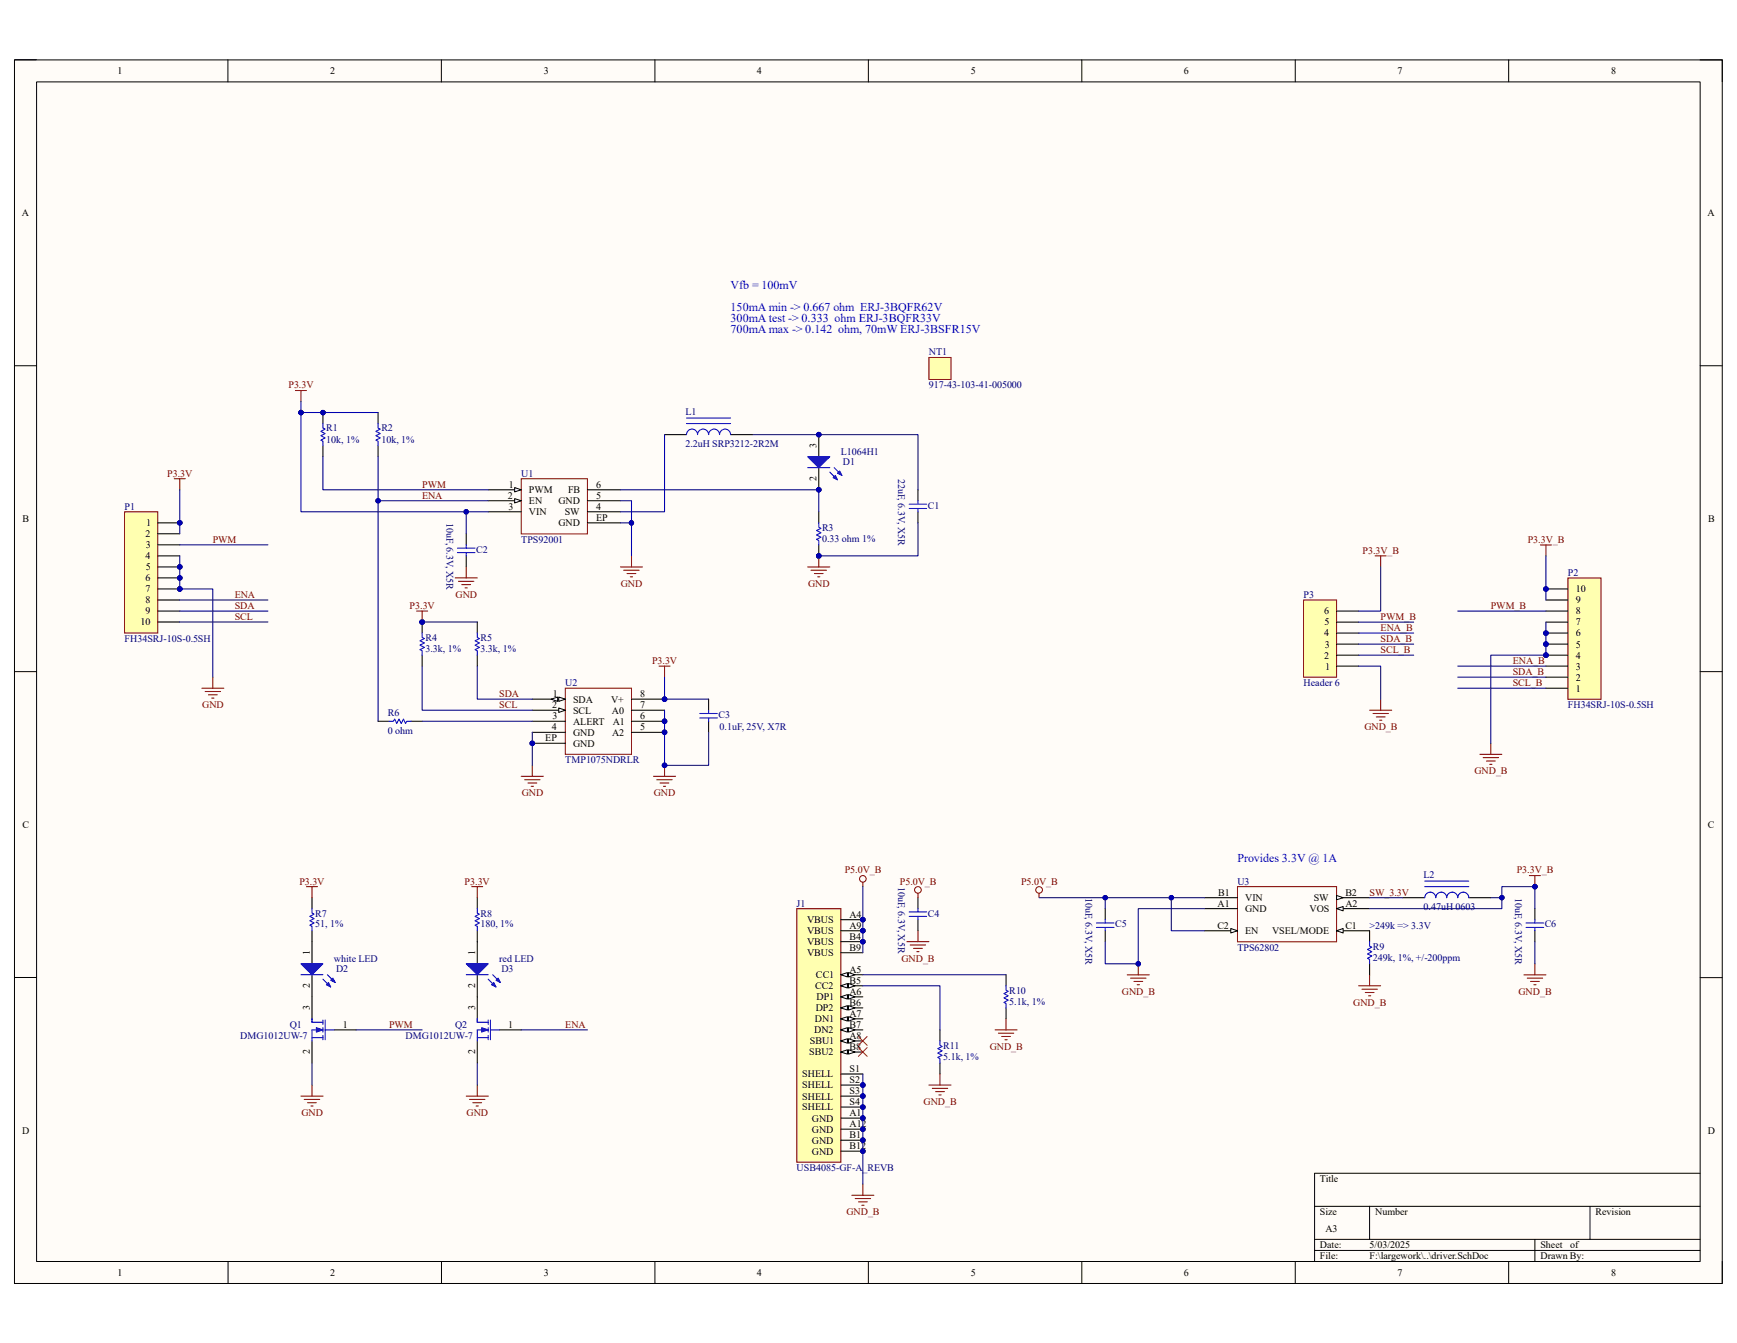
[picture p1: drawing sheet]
<svg xmlns="http://www.w3.org/2000/svg" width="279mm" height="216mm" viewBox="0 0 279 216" stroke-linecap="round" stroke-linejoin="round" font-family="sans-serif">
<defs><g id="words">
<g font-size="1.9" fill="#00f">
<text x="117.5" y="46.4">Vfb = 100mV</text>
<text x="117.5" y="53.5">700mA max -&gt; 0.142 ohm, 70mW ERJ-3BSFR15V</text>
<text x="117.5" y="50">150mA min -&gt; 0.667 ohm ERJ-3BQFR62V</text>
<text x="117.5" y="51.8">300mA test -&gt; 0.333 ohm ERJ-3BQFR33V</text>
<text x="199" y="138.6">Provides 3.3V @ 1A</text>
</g>
<g font-size="1.6">
<text x="18.9" y="11.9">1</text>
<text x="53.1" y="11.9">2</text>
<text x="87.5" y="11.9">3</text>
<text x="121.8" y="11.9">4</text>
<text x="156.1" y="11.9">5</text>
<text x="190.4" y="11.9">6</text>
<text x="224.8" y="11.9">7</text>
<text x="259.1" y="11.9">8</text>
<text x="3.5" y="34.8">A</text>
<text x="274.7" y="34.8">A</text>
<text x="131.4" y="77.3" transform="rotate(-90 131.4 77.3)">2</text>
<text x="131.4" y="72" transform="rotate(-90 131.4 72)">3</text>
<text x="3.6" y="83.9">B</text>
<text x="81.7" y="80.2">2</text>
<text x="81.8" y="81.9">3</text>
<text x="81.8" y="78.4">1</text>
<text x="85.1" y="79.3">PWM</text>
<text x="85.1" y="81">EN</text>
<text x="85.1" y="82.8">VIN</text>
<text x="89.8" y="81">GND</text>
<text x="90.8" y="82.8">SW</text>
<text x="91.4" y="79.3">FB</text>
<text x="95.9" y="80.2">5</text>
<text x="95.9" y="81.9">4</text>
<text x="95.9" y="83.7">EP</text>
<text x="95.9" y="78.4">6</text>
<text x="274.7" y="83.9">B</text>
<text x="23.4" y="86.4">2</text>
<text x="23.4" y="89.9">4</text>
<text x="23.5" y="88.1">3</text>
<text x="23.5" y="84.6">1</text>
<text x="89.8" y="84.6">GND</text>
<text x="23.4" y="93.5">6</text>
<text x="23.4" y="95.2">7</text>
<text x="23.4" y="91.7">5</text>
<text x="253.4" y="95.2">10</text>
<text x="22.6" y="100.5">10</text>
<text x="23.4" y="98.8">9</text>
<text x="23.4" y="97">8</text>
<text x="213" y="98.8">6</text>
<text x="213" y="100.5">5</text>
<text x="253.4" y="100.5">7</text>
<text x="253.4" y="98.8">8</text>
<text x="253.4" y="97">9</text>
<text x="213" y="102.3">4</text>
<text x="213" y="105.9">2</text>
<text x="213.1" y="104.1">3</text>
<text x="213.1" y="107.6">1</text>
<text x="253.4" y="107.6">3</text>
<text x="253.4" y="105.9">4</text>
<text x="253.4" y="104.1">5</text>
<text x="253.4" y="102.3">6</text>
<text x="88.8" y="113.8">2</text>
<text x="88.9" y="112.1">1</text>
<text x="92.2" y="112.9">SDA</text>
<text x="98.3" y="112.9">V+</text>
<text x="103" y="112.1">8</text>
<text x="103" y="113.8">7</text>
<text x="253.4" y="111.2">1</text>
<text x="253.4" y="109.4">2</text>
<text x="87.7" y="119.2">EP</text>
<text x="88.8" y="117.4">4</text>
<text x="88.9" y="115.6">3</text>
<text x="92.2" y="114.7">SCL</text>
<text x="92.2" y="118.3">GND</text>
<text x="92.2" y="116.5">ALERT</text>
<text x="98.4" y="114.7">A0</text>
<text x="98.4" y="118.3">A2</text>
<text x="98.6" y="116.5">A1</text>
<text x="103" y="117.4">5</text>
<text x="103" y="115.6">6</text>
<text x="92.2" y="120">GND</text>
<text x="3.6" y="133.1">C</text>
<text x="274.7" y="133.1">C</text>
<text x="195.9" y="144">B1</text>
<text x="216.4" y="144">B2</text>
<text x="129.8" y="148.4">VBUS</text>
<text x="136.7" y="147.5">A4</text>
<text x="136.7" y="149.3">A9</text>
<text x="195.8" y="149.3">C2</text>
<text x="195.9" y="145.7">A1</text>
<text x="200.3" y="146.6">GND</text>
<text x="200.3" y="144.9">VIN</text>
<text x="210.6" y="146.6">VOS</text>
<text x="211.3" y="144.9">SW</text>
<text x="216.4" y="145.7">A2</text>
<text x="216.4" y="149.3">C1</text>
<text x="49.8" y="153.5" transform="rotate(-90 49.8 153.5)">1</text>
<text x="76.4" y="153.5" transform="rotate(-90 76.4 153.5)">1</text>
<text x="129.8" y="150.2">VBUS</text>
<text x="129.8" y="151.9">VBUS</text>
<text x="129.8" y="153.7">VBUS</text>
<text x="136.7" y="151.1">B4</text>
<text x="136.7" y="152.8">B9</text>
<text x="200.3" y="150.2">EN</text>
<text x="204.6" y="150.2">VSEL/MODE</text>
<text x="49.8" y="158.9" transform="rotate(-90 49.8 158.9)">2</text>
<text x="76.4" y="158.9" transform="rotate(-90 76.4 158.9)">2</text>
<text x="131.1" y="159">CC2</text>
<text x="131.3" y="157.3">CC1</text>
<text x="131.3" y="160.8">DP1</text>
<text x="136.7" y="156.4">A5</text>
<text x="136.7" y="158.1">B5</text>
<text x="136.7" y="159.9">A6</text>
<text x="136.7" y="161.7">B6</text>
<text x="49.8" y="162.4" transform="rotate(-90 49.8 162.4)">3</text>
<text x="55.1" y="165.2">1</text>
<text x="76.4" y="162.4" transform="rotate(-90 76.4 162.4)">3</text>
<text x="81.7" y="165.2">1</text>
<text x="130.3" y="167.9">SBU1</text>
<text x="131" y="166.1">DN2</text>
<text x="131.1" y="164.3">DN1</text>
<text x="131.2" y="162.6">DP2</text>
<text x="136.7" y="163.5">A7</text>
<text x="136.7" y="165.2">B7</text>
<text x="136.7" y="167">A8</text>
<text x="49.8" y="169.5" transform="rotate(-90 49.8 169.5)">2</text>
<text x="76.4" y="169.5" transform="rotate(-90 76.4 169.5)">2</text>
<text x="129.1" y="173.2">SHELL</text>
<text x="130.2" y="169.7">SBU2</text>
<text x="136.7" y="172.3">S1</text>
<text x="136.7" y="168.8">B8</text>
<text x="129.1" y="175">SHELL</text>
<text x="129.1" y="176.8">SHELL</text>
<text x="129.1" y="178.5">SHELL</text>
<text x="136.7" y="174.1">S2</text>
<text x="136.7" y="175.9">S3</text>
<text x="136.7" y="177.6">S4</text>
<text x="136.7" y="179.4">A1</text>
<text x="3.6" y="182.3">D</text>
<text x="130.6" y="180.3">GND</text>
<text x="130.6" y="182.1">GND</text>
<text x="130.6" y="183.8">GND</text>
<text x="130.6" y="185.6">GND</text>
<text x="136.7" y="181.2">A12</text>
<text x="136.7" y="183">B1</text>
<text x="136.7" y="184.7">B12</text>
<text x="274.7" y="182.3">D</text>
<text x="212.3" y="190">Title</text>
<text x="212.3" y="195.4">Size</text>
<text x="221.2" y="195.4">Number</text>
<text x="256.6" y="195.4">Revision</text>
<text x="212.3" y="200.7">Date:</text>
<text x="212.3" y="202.5">File:</text>
<text x="213.2" y="198">A3</text>
<text x="220.3" y="200.7">5/03/2025</text>
<text x="220.3" y="202.5">F:\largework\..\driver.SchDoc</text>
<text x="247.8" y="200.7">Sheet</text>
<text x="247.8" y="202.5">Drawn By:</text>
<text x="252.6" y="200.7">of</text>
<text x="18.9" y="205.1">1</text>
<text x="53.1" y="205.1">2</text>
<text x="87.5" y="205.1">3</text>
<text x="121.8" y="205.1">4</text>
<text x="156.1" y="205.1">5</text>
<text x="190.4" y="205.1">6</text>
<text x="224.8" y="205.1">7</text>
<text x="259.1" y="205.1">8</text>
</g>
<g font-size="1.6" fill="#000080">
<text x="149.4" y="57.1">NT1</text>
<text x="149.4" y="62.4">917-43-103-41-005000</text>
<text x="52.5" y="69.4">R1</text>
<text x="52.5" y="71.1">10k, 1%</text>
<text x="61.3" y="69.4">R2</text>
<text x="61.3" y="71.1">10k, 1%</text>
<text x="110.3" y="66.7">L1</text>
<text x="110.3" y="71.8">2.2uH SRP3212-2R2M</text>
<text x="83.8" y="76.6">U1</text>
<text x="135.2" y="73.1">L1064H1</text>
<text x="135.6" y="74.7">D1</text>
<text x="144.5" y="77" transform="rotate(90 144.5 77)">22uF, 6.3V, X5R</text>
<text x="20" y="81.9">P1</text>
<text x="149.2" y="81.8">C1</text>
<text x="71.8" y="84.1" transform="rotate(90 71.8 84.1)">10uF, 6.3V, X5R</text>
<text x="76.6" y="88.9">C2</text>
<text x="83.8" y="87.3">TPS92001</text>
<text x="132.2" y="85.3">R3</text>
<text x="132.2" y="87.1">0.33 ohm 1%</text>
<text x="252.2" y="92.6">P2</text>
<text x="209.7" y="96.1">P3</text>
<text x="20" y="103.2">FH34SRJ-10S-0.5SH</text>
<text x="68.4" y="103">R4</text>
<text x="68.4" y="104.8">3.3k, 1%</text>
<text x="77.3" y="103">R5</text>
<text x="77.3" y="104.8">3.3k, 1%</text>
<text x="90.9" y="110.3">U2</text>
<text x="209.7" y="110.3">Header 6</text>
<text x="252.2" y="113.8">FH34SRJ-10S-0.5SH</text>
<text x="62.4" y="115.1">R6</text>
<text x="62.4" y="117.9">0 ohm</text>
<text x="115.6" y="115.4">C3</text>
<text x="115.7" y="117.4">0.1uF, 25V, X7R</text>
<text x="90.9" y="122.7">TMP1075NDRLR</text>
<text x="144.5" y="142.5" transform="rotate(90 144.5 142.5)">10uF, 6.3V, X5R</text>
<text x="199" y="142.2">U3</text>
<text x="229" y="141.1">L2</text>
<text x="50.7" y="147.3">R7</text>
<text x="50.7" y="149.1">51, 1%</text>
<text x="77.3" y="147.3">R8</text>
<text x="77.3" y="149.1">180, 1%</text>
<text x="128.1" y="145.7">J1</text>
<text x="149.2" y="147.3">C4</text>
<text x="174.6" y="144.3" transform="rotate(90 174.6 144.3)">10uF, 6.3V, X5R</text>
<text x="179.4" y="149.1">C5</text>
<text x="220.3" y="149.3">&gt;249k =&gt; 3.3V</text>
<text x="229" y="146.3">0.47uH 0603</text>
<text x="243.7" y="144.3" transform="rotate(90 243.7 144.3)">10uF, 6.3V, X5R</text>
<text x="248.5" y="149.1">C6</text>
<text x="53.7" y="154.6">white LED</text>
<text x="80.3" y="154.6">red LED</text>
<text x="199" y="152.8">TPS62802</text>
<text x="220.8" y="152.7">R9</text>
<text x="220.8" y="154.4">249k, 1%, +/-200ppm</text>
<text x="54.1" y="156.2">D2</text>
<text x="80.7" y="156.2">D3</text>
<text x="162.3" y="159.7">R10</text>
<text x="162.3" y="161.5">5.1k, 1%</text>
<text x="38.7" y="167">DMG1012UW-7</text>
<text x="46.6" y="165.2">Q1</text>
<text x="65.2" y="167">DMG1012UW-7</text>
<text x="73.2" y="165.2">Q2</text>
<text x="151.7" y="168.6">R11</text>
<text x="151.7" y="170.4">5.1k, 1%</text>
<text x="128.1" y="188.3">USB4085-GF-A_REVB</text>
</g>
<g font-size="1.6" fill="#800000">
<text x="46.4" y="62.4">P3.3V</text>
<text x="26.9" y="76.6">P3.3V</text>
<text x="67.9" y="78.4">PWM</text>
<text x="67.9" y="80.2">ENA</text>
<text x="34.2" y="87.3">PWM</text>
<text x="219.2" y="89">P3.3V_B</text>
<text x="245.7" y="87.3">P3.3V_B</text>
<text x="99.9" y="94.3">GND</text>
<text x="130" y="94.3">GND</text>
<text x="37.8" y="97.9">SDA</text>
<text x="37.8" y="99.7">SCL</text>
<text x="37.8" y="96.1">ENA</text>
<text x="65.9" y="97.9">P3.3V</text>
<text x="73.3" y="96.1">GND</text>
<text x="222.1" y="99.7">PWM_B</text>
<text x="222.1" y="101.4">ENA_B</text>
<text x="239.8" y="97.9">PWM_B</text>
<text x="104.9" y="106.7">P3.3V</text>
<text x="222.1" y="103.2">SDA_B</text>
<text x="222.1" y="105">SCL_B</text>
<text x="243.3" y="106.7">ENA_B</text>
<text x="32.5" y="113.8">GND</text>
<text x="80.3" y="113.8">SCL</text>
<text x="80.3" y="112.1">SDA</text>
<text x="243.3" y="108.5">SDA_B</text>
<text x="243.3" y="110.3">SCL_B</text>
<text x="219.5" y="117.4">GND_B</text>
<text x="237.2" y="124.5">GND_B</text>
<text x="83.9" y="128">GND</text>
<text x="105.2" y="128">GND</text>
<text x="48.2" y="142.2">P3.3V</text>
<text x="74.7" y="142.2">P3.3V</text>
<text x="135.9" y="140.4">P5.0V_B</text>
<text x="144.7" y="142.2">P5.0V_B</text>
<text x="164.2" y="142.2">P5.0V_B</text>
<text x="220.3" y="144">SW_3.3V</text>
<text x="244" y="140.4">P3.3V_B</text>
<text x="145" y="154.6">GND_B</text>
<text x="180.5" y="159.9">GND_B</text>
<text x="217.7" y="161.7">GND_B</text>
<text x="244.3" y="159.9">GND_B</text>
<text x="62.6" y="165.2">PWM</text>
<text x="90.9" y="165.2">ENA</text>
<text x="159.2" y="168.8">GND_B</text>
<text x="48.5" y="179.4">GND</text>
<text x="75.1" y="179.4">GND</text>
<text x="148.6" y="177.6">GND_B</text>
<text x="136.2" y="195.4">GND_B</text>
</g>
</g></defs>
<path d="M2.3 9.6h274.7v196.7h-274.7z" fill="#fffcf8"/>
<path d="M2.3 9.6h274.7v196.7h-274.7z" fill="none" stroke="#000" stroke-width=".16"/>
<path d="M5.9 13.2h267.6v189.6h-267.6z" fill="#fffcf8"/>
<g fill="none" stroke="#000" stroke-width=".16">
<path d="M2.3 9.6h3.6M5.9 13.2h267.6v189.6h-267.6zM36.7 9.6v3.6M71 9.6v3.6M105.3 9.6v3.6M139.7 9.6v3.6M174 9.6v3.6M208.3 9.6v3.6M242.7 9.6v3.6M273.5 9.6h3.5v3.6M2.3 58.8h3.6M273.5 58.8h3.5"/>
<path d="M2.3 108h3.6M273.5 108h3.5M2.3 157.1h3.6M273.5 157.2h3.5M211.5 193.9h62M211.5 199.2h62M220.3 193.9v5.3M246.9 199.2v3.6M255.8 193.9v5.3M273.5 188.6h-62v14.2M36.7 202.8v3.5M71 202.8v3.5"/>
<path d="M105.3 202.8v3.5M139.7 202.8v3.5M174 202.8v3.5M208.3 202.8v3.5M211.5 201h62M242.7 202.8v3.5M277 202.8v3.5"/>
</g>
<path d="M83.8 77h10.7v8.8h-10.7z" fill="none" stroke="#800000" stroke-width=".16"/>
<path d="M78.5 78.7h5.3" fill="none" stroke="#000" stroke-width=".17"/>
<path d="M82.8 78.4l1 .3-1 .4z" fill="#f8fcff"/>
<path d="M82.8 78.4l1 .3-1 .4z" fill="none" stroke="#000" stroke-width=".16"/>
<path d="M78.5 80.5h5.3" fill="none" stroke="#000" stroke-width=".17"/>
<path d="M82.8 80.2l1 .3-1 .4z" fill="#f8fcff"/>
<path d="M82.8 80.2l1 .3-1 .4z" fill="none" stroke="#000" stroke-width=".16"/>
<path d="M94.5 78.7h5.3M106.9 69.9h3.5M117.5 69.9h3.6M147.7 78.7v1.8M75 85.8v1.8M75 89.4v1.7M78.5 82.3h5.3M94.5 82.3h5.3M94.5 80.5h5.3M94.5 84.1h5.3M147.7 82.3v1.8" fill="none" stroke="#000" stroke-width=".17"/>
<path d="M99.8 91.1h3.5M100.3 91.7h2.5M100.9 92.2h1.4M101.4 92.7h.3M101.6 89.4v1.7" fill="none" stroke="#800000" stroke-width=".17"/>
<path d="M110.4 68.1h7.1M110.4 67.2h7.1M110.4 69.9a.89 .89 0 0 1 .9-.9 .89 .89 0 0 1 .9 .9 .89 .89 0 0 1 .9-.9 .89 .89 0 0 1 .9 .9 .88 .88 0 0 1 .9-.9 .88 .88 0 0 1 .8 .9 .89 .89 0 0 1 .9-.9 .89 .89 0 0 1 .9 .9M73.6 88.8h2.8M73.6 88.1h2.8M75 87.6v.5M75 88.8v.6M146.2 81h2.9M146.2 81.7h2.9M147.7 80.5v.5M147.7 81.7v.6" fill="none" stroke="#00f" stroke-width=".17"/>
<circle cx="131.7" cy="89.4" r=".36" fill="#000080"/>
<circle cx="131.7" cy="89.4" r=".36" fill="none" stroke="#000080" stroke-width=".16"/>
<path d="M131.7 87.6v1.8" fill="none" stroke="#000" stroke-width=".17"/>
<circle cx="131.7" cy="89.4" r=".36" fill="#000080"/>
<circle cx="131.7" cy="89.4" r=".36" fill="none" stroke="#000080" stroke-width=".16"/>
<path d="M131.7 82.3v1.8" fill="none" stroke="#000" stroke-width=".17"/>
<path d="M131.7 84.1v.7l.4 .1-.8 .4 .8 .3-.8 .4 .8 .4-.8 .3 .4 .2v.7" fill="none" stroke="#00f" stroke-width=".17"/>
<path d="M129.9 91.1h3.6M130.5 91.7h2.4M131 92.2h1.4M131.5 92.7h.4M131.7 89.4v1.7" fill="none" stroke="#800000" stroke-width=".17"/>
<circle cx="131.7" cy="89.4" r=".36" fill="#000080"/>
<circle cx="131.7" cy="89.4" r=".36" fill="none" stroke="#000080" stroke-width=".16"/>
<path d="M73.2 92.9h3.6M73.7 93.5h2.5M74.3 94h1.4M74.8 94.5h.4M75 91.1v1.8" fill="none" stroke="#800000" stroke-width=".17"/>
<path d="M149.4 57.5h3.6v3.5h-3.6z" fill="#ffffb0"/>
<path d="M149.4 57.5h3.6v3.5h-3.6z" fill="none" stroke="#800000" stroke-width=".16"/>
<circle cx="131.7" cy="69.9" r=".36" fill="#000080"/>
<circle cx="131.7" cy="69.9" r=".36" fill="none" stroke="#000080" stroke-width=".16"/>
<circle cx="131.7" cy="78.7" r=".35" fill="#000080"/>
<circle cx="131.7" cy="78.7" r=".35" fill="none" stroke="#000080" stroke-width=".16"/>
<path d="M131.7 69.9v3.5" fill="none" stroke="#000" stroke-width=".17"/>
<circle cx="131.7" cy="69.9" r=".36" fill="#000080"/>
<circle cx="131.7" cy="69.9" r=".36" fill="none" stroke="#000080" stroke-width=".16"/>
<path d="M131.7 75.2v3.5" fill="none" stroke="#000" stroke-width=".17"/>
<circle cx="131.7" cy="78.7" r=".35" fill="#000080"/>
<circle cx="131.7" cy="78.7" r=".35" fill="none" stroke="#000080" stroke-width=".16"/>
<path d="M129.9 73.4h3.6l-1.8 1.8z" fill="#00f"/>
<path d="M129.9 73.4h3.6l-1.8 1.8zM133.5 75.9l1.2 1.2M134.2 75.2l1.2 1.2" fill="none" stroke="#00f" stroke-width=".17"/>
<path d="M134.4 76.4l.3 .7-.7-.3z" fill="#00f"/>
<path d="M134.4 76.4l.3 .7-.7-.3z" fill="none" stroke="#00f" stroke-width=".17"/>
<path d="M134.7 76.1l.4-.4 .3 .7z" fill="#00f"/>
<path d="M129.9 75.2h3.6M134.7 76.1l.4-.4 .3 .7z" fill="none" stroke="#00f" stroke-width=".17"/>
<circle cx="106.9" cy="117.7" r=".35" fill="#000080"/>
<circle cx="106.9" cy="117.7" r=".35" fill="none" stroke="#000080" stroke-width=".16"/>
<circle cx="106.9" cy="112.4" r=".35" fill="#000080"/>
<circle cx="106.9" cy="112.4" r=".35" fill="none" stroke="#000080" stroke-width=".16"/>
<circle cx="106.9" cy="116" r=".36" fill="#000080"/>
<circle cx="106.9" cy="116" r=".36" fill="none" stroke="#000080" stroke-width=".16"/>
<circle cx="85.6" cy="119.5" r=".35" fill="#000080"/>
<circle cx="85.6" cy="119.5" r=".35" fill="none" stroke="#000080" stroke-width=".16"/>
<path d="M90.9 110.6h10.7v10.7h-10.7z" fill="none" stroke="#800000" stroke-width=".16"/>
<path d="M85.6 114.2h5.3" fill="none" stroke="#000" stroke-width=".17"/>
<path d="M89.9 113.8l1 .4-1 .3z" fill="#f8fcff"/>
<path d="M89.9 113.8l1 .4-1 .3z" fill="none" stroke="#000" stroke-width=".16"/>
<path d="M85.6 117.7h5.3M85.6 116h5.3M101.6 117.7h5.3" fill="none" stroke="#000" stroke-width=".17"/>
<circle cx="106.9" cy="117.7" r=".35" fill="#000080"/>
<circle cx="106.9" cy="117.7" r=".35" fill="none" stroke="#000080" stroke-width=".16"/>
<path d="M101.6 112.4h5.3" fill="none" stroke="#000" stroke-width=".17"/>
<circle cx="106.9" cy="112.4" r=".35" fill="#000080"/>
<circle cx="106.9" cy="112.4" r=".35" fill="none" stroke="#000080" stroke-width=".16"/>
<path d="M85.6 112.4h5.3" fill="none" stroke="#000" stroke-width=".17"/>
<path d="M89.9 112.1l1 .3-1 .4z" fill="#f8fcff"/>
<path d="M89.9 112.1l1 .3-1 .4z" fill="none" stroke="#000" stroke-width=".16"/>
<path d="M88.6 112.4l1.1-.3v.7z" fill="#f8fcff"/>
<path d="M88.6 112.4l1.1-.3v.7z" fill="none" stroke="#000" stroke-width=".16"/>
<path d="M101.6 116h5.3" fill="none" stroke="#000" stroke-width=".17"/>
<circle cx="106.9" cy="116" r=".36" fill="#000080"/>
<circle cx="106.9" cy="116" r=".36" fill="none" stroke="#000080" stroke-width=".16"/>
<path d="M85.6 119.5h5.3M101.6 114.2h5.3" fill="none" stroke="#000" stroke-width=".17"/>
<circle cx="85.6" cy="119.5" r=".35" fill="#000080"/>
<circle cx="85.6" cy="119.5" r=".35" fill="none" stroke="#000080" stroke-width=".16"/>
<path d="M60.8 66.3v1.8M60.8 71.6v1.8" fill="none" stroke="#000" stroke-width=".17"/>
<path d="M60.8 68.1v.7l.4 .2-.7 .3 .7 .4-.7 .3 .7 .4-.7 .4 .3 .1v.7" fill="none" stroke="#00f" stroke-width=".17"/>
<circle cx="52" cy="66.3" r=".35" fill="#000080"/>
<circle cx="52" cy="66.3" r=".35" fill="none" stroke="#000080" stroke-width=".16"/>
<path d="M51.9 66.3v1.8" fill="none" stroke="#000" stroke-width=".17"/>
<circle cx="52" cy="66.3" r=".35" fill="#000080"/>
<circle cx="52" cy="66.3" r=".35" fill="none" stroke="#000080" stroke-width=".16"/>
<path d="M51.9 71.6v1.8M76.8 100v1.8M60.8 116h1.8M66.1 116h1.8M76.8 105.3v1.8" fill="none" stroke="#000" stroke-width=".17"/>
<path d="M51.9 68.1v.7l.4 .2-.7 .3 .7 .4-.7 .3 .7 .4-.7 .4 .3 .1v.7M62.6 116h.7l.2-.4 .3 .7 .4-.7 .3 .7 .4-.7 .3 .7 .2-.3h.7M76.8 101.8v.7l.3 .2-.7 .3 .7 .4-.7 .3 .7 .4-.7 .3 .4 .2v.7" fill="none" stroke="#00f" stroke-width=".17"/>
<circle cx="67.9" cy="100" r=".35" fill="#000080"/>
<circle cx="67.9" cy="100" r=".35" fill="none" stroke="#000080" stroke-width=".16"/>
<path d="M67.9 100v1.8" fill="none" stroke="#000" stroke-width=".17"/>
<circle cx="67.9" cy="100" r=".35" fill="#000080"/>
<circle cx="67.9" cy="100" r=".35" fill="none" stroke="#000080" stroke-width=".16"/>
<path d="M67.9 105.3v1.8" fill="none" stroke="#000" stroke-width=".17"/>
<path d="M67.9 101.8v.7l.4 .2-.8 .3 .8 .4-.8 .3 .8 .4-.8 .3 .4 .2v.7" fill="none" stroke="#00f" stroke-width=".17"/>
<path d="M47.5 62.8h1.8M48.4 62.8v1.8M67 98.2h1.8M67.9 98.2v1.8" fill="none" stroke="#800000" stroke-width=".17"/>
<circle cx="67.9" cy="100" r=".35" fill="#000080"/>
<circle cx="67.9" cy="100" r=".35" fill="none" stroke="#000080" stroke-width=".16"/>
<path d="M83.8 124.8h3.6M84.4 125.3h2.5M84.9 125.9h1.4M85.4 126.4h.4M85.6 123v1.8M105.1 124.8h3.6M105.6 125.3h2.5M106.2 125.9h1.4M106.7 126.4h.4M106.9 123v1.8" fill="none" stroke="#800000" stroke-width=".17"/>
<circle cx="106.9" cy="123" r=".35" fill="#000080"/>
<circle cx="106.9" cy="123" r=".35" fill="none" stroke="#000080" stroke-width=".16"/>
<path d="M106 107.1h1.8M106.9 107.1v1.8" fill="none" stroke="#800000" stroke-width=".17"/>
<path d="M114 112.4v1.8M114 116v1.7" fill="none" stroke="#000" stroke-width=".17"/>
<path d="M112.6 114.7h2.8M112.6 115.4h2.8M114 114.2v.5M114 115.4v.6" fill="none" stroke="#00f" stroke-width=".17"/>
<circle cx="28.9" cy="84" r=".35" fill="#000080"/>
<circle cx="28.9" cy="84" r=".35" fill="none" stroke="#000080" stroke-width=".16"/>
<circle cx="28.9" cy="91.1" r=".35" fill="#000080"/>
<circle cx="28.9" cy="91.1" r=".35" fill="none" stroke="#000080" stroke-width=".16"/>
<circle cx="28.9" cy="92.9" r=".35" fill="#000080"/>
<circle cx="28.9" cy="92.9" r=".35" fill="none" stroke="#000080" stroke-width=".16"/>
<circle cx="28.9" cy="94.7" r=".36" fill="#000080"/>
<circle cx="28.9" cy="94.7" r=".36" fill="none" stroke="#000080" stroke-width=".16"/>
<path d="M20 82.3h5.4v19.5h-5.4z" fill="#ffffb0"/>
<path d="M20 82.3h5.4v19.5h-5.4z" fill="none" stroke="#800000" stroke-width=".16"/>
<path d="M25.4 84.1h3.5" fill="none" stroke="#000" stroke-width=".17"/>
<circle cx="28.9" cy="84" r=".35" fill="#000080"/>
<circle cx="28.9" cy="84" r=".35" fill="none" stroke="#000080" stroke-width=".16"/>
<path d="M25.4 85.8h3.5M25.4 87.6h3.5M25.4 89.4h3.5M25.4 91.1h3.5" fill="none" stroke="#000" stroke-width=".17"/>
<circle cx="28.9" cy="91.1" r=".35" fill="#000080"/>
<circle cx="28.9" cy="91.1" r=".35" fill="none" stroke="#000080" stroke-width=".16"/>
<path d="M25.4 92.9h3.5" fill="none" stroke="#000" stroke-width=".17"/>
<circle cx="28.9" cy="92.9" r=".35" fill="#000080"/>
<circle cx="28.9" cy="92.9" r=".35" fill="none" stroke="#000080" stroke-width=".16"/>
<path d="M25.4 94.7h3.5" fill="none" stroke="#000" stroke-width=".17"/>
<circle cx="28.9" cy="94.7" r=".36" fill="#000080"/>
<circle cx="28.9" cy="94.7" r=".36" fill="none" stroke="#000080" stroke-width=".16"/>
<path d="M25.4 96.5h3.5M25.4 98.2h3.5M25.4 100h3.5M193.7 146.1h5.4M193.7 144.3h5.4M215 149.6h5.3" fill="none" stroke="#000" stroke-width=".17"/>
<path d="M28 77h1.8M28.9 77v1.7M32.5 110.6h3.5M33 111.2h2.5M33.5 111.7h1.4M34.1 112.2h.3M34.2 108.9v1.7" fill="none" stroke="#800000" stroke-width=".17"/>
<path d="M199.1 142.5h15.9v8.9h-15.9z" fill="none" stroke="#800000" stroke-width=".16"/>
<path d="M215 149.6l1-.3v.7z" fill="#f8fcff"/>
<path d="M215 149.6l1-.3v.7z" fill="none" stroke="#000" stroke-width=".16"/>
<path d="M215 146.1h5.3" fill="none" stroke="#000" stroke-width=".17"/>
<path d="M215 146.1l1-.4v.7z" fill="#f8fcff"/>
<path d="M215 146.1l1-.4v.7z" fill="none" stroke="#000" stroke-width=".16"/>
<path d="M215 144.3h5.3" fill="none" stroke="#000" stroke-width=".17"/>
<path d="M215 144l1 .3-1 .4z" fill="#f8fcff"/>
<path d="M215 144l1 .3-1 .4z" fill="none" stroke="#000" stroke-width=".16"/>
<path d="M193.7 149.6h5.4" fill="none" stroke="#000" stroke-width=".17"/>
<path d="M198 149.3l1.1 .3-1.1 .4z" fill="#f8fcff"/>
<path d="M198 149.3l1.1 .3-1.1 .4z" fill="none" stroke="#000" stroke-width=".16"/>
<path d="M181.3 156.7h3.6M181.9 157.2h2.4M182.4 157.8h1.4M182.9 158.3h.4M183.1 154.9v1.8M218.5 158.5h3.6M219.1 159h2.5M219.6 159.6h1.4M220.3 156.7v1.8M220.1 160.1h.4" fill="none" stroke="#800000" stroke-width=".17"/>
<circle cx="183.1" cy="154.9" r=".36" fill="#000080"/>
<circle cx="183.1" cy="154.9" r=".36" fill="none" stroke="#000080" stroke-width=".16"/>
<path d="M246 140.8h1.8M246.9 140.8v1.7" fill="none" stroke="#800000" stroke-width=".17"/>
<circle cx="246.9" cy="142.5" r=".35" fill="#000080"/>
<circle cx="246.9" cy="142.5" r=".35" fill="none" stroke="#000080" stroke-width=".16"/>
<path d="M167.1 143.6v.7M245.1 156.7h3.6M245.7 157.2h2.4M246.2 157.8h1.4M246.7 158.3h.4M246.9 154.9v1.8" fill="none" stroke="#800000" stroke-width=".17"/>
<circle cx="167.1" cy="143.1" r=".53" fill="none" stroke="#800000" stroke-width=".16"/>
<path d="M177.8 146.1v1.7M177.8 149.6v1.8M220.3 149.6v1.8M220.3 154.9v1.8M225.6 144.3h3.6M236.3 144.3h3.5M246.9 146.1v1.7M246.9 149.6v1.8" fill="none" stroke="#000" stroke-width=".17"/>
<path d="M176.4 148.4h2.8M176.4 149.1h2.8M177.8 147.8v.6M177.8 149.1v.5M220.3 151.4v.7l.4 .2-.7 .3 .7 .4-.7 .4 .7 .3-.7 .4 .3 .1v.7M229.2 141.6h7.1M229.2 142.5h7.1M236.3 144.3a.89 .89 0 0 0-.9-.9 .89 .89 0 0 0-.9 .9 .89 .89 0 0 0-.9-.9 .89 .89 0 0 0-.9 .9 .88 .88 0 0 0-.9-.9 .88 .88 0 0 0-.9 .9 .89 .89 0 0 0-.8-.9 .89 .89 0 0 0-.9 .9M245.5 149.1h2.8M245.5 148.4h2.8M246.9 147.8v.6M246.9 149.1v.5" fill="none" stroke="#00f" stroke-width=".17"/>
<circle cx="138.8" cy="147.8" r=".36" fill="#000080"/>
<circle cx="138.8" cy="147.8" r=".36" fill="none" stroke="#000080" stroke-width=".16"/>
<circle cx="138.8" cy="149.6" r=".35" fill="#000080"/>
<circle cx="138.8" cy="149.6" r=".35" fill="none" stroke="#000080" stroke-width=".16"/>
<circle cx="138.8" cy="151.4" r=".35" fill="#000080"/>
<circle cx="138.8" cy="151.4" r=".35" fill="none" stroke="#000080" stroke-width=".16"/>
<circle cx="138.8" cy="174.4" r=".36" fill="#000080"/>
<circle cx="138.8" cy="174.4" r=".36" fill="none" stroke="#000080" stroke-width=".16"/>
<circle cx="138.8" cy="176.2" r=".35" fill="#000080"/>
<circle cx="138.8" cy="176.2" r=".35" fill="none" stroke="#000080" stroke-width=".16"/>
<circle cx="138.8" cy="178" r=".35" fill="#000080"/>
<circle cx="138.8" cy="178" r=".35" fill="none" stroke="#000080" stroke-width=".16"/>
<circle cx="138.8" cy="179.7" r=".36" fill="#000080"/>
<circle cx="138.8" cy="179.7" r=".36" fill="none" stroke="#000080" stroke-width=".16"/>
<circle cx="138.8" cy="181.5" r=".36" fill="#000080"/>
<circle cx="138.8" cy="181.5" r=".36" fill="none" stroke="#000080" stroke-width=".16"/>
<circle cx="138.8" cy="183.3" r=".35" fill="#000080"/>
<circle cx="138.8" cy="183.3" r=".35" fill="none" stroke="#000080" stroke-width=".16"/>
<circle cx="138.8" cy="185.1" r=".35" fill="#000080"/>
<circle cx="138.8" cy="185.1" r=".35" fill="none" stroke="#000080" stroke-width=".16"/>
<path d="M128.2 146.1h7.1v40.7h-7.1z" fill="#ffffb0"/>
<path d="M128.2 146.1h7.1v40.7h-7.1z" fill="none" stroke="#800000" stroke-width=".17"/>
<path d="M135.2 147.8h3.6" fill="none" stroke="#000" stroke-width=".17"/>
<circle cx="138.8" cy="147.8" r=".36" fill="#000080"/>
<circle cx="138.8" cy="147.8" r=".36" fill="none" stroke="#000080" stroke-width=".16"/>
<path d="M135.2 149.6h3.6" fill="none" stroke="#000" stroke-width=".17"/>
<circle cx="138.8" cy="149.6" r=".35" fill="#000080"/>
<circle cx="138.8" cy="149.6" r=".35" fill="none" stroke="#000080" stroke-width=".16"/>
<path d="M135.2 151.4h3.6" fill="none" stroke="#000" stroke-width=".17"/>
<circle cx="138.8" cy="151.4" r=".35" fill="#000080"/>
<circle cx="138.8" cy="151.4" r=".35" fill="none" stroke="#000080" stroke-width=".16"/>
<path d="M135.2 153.2h3.6M135.2 156.7h3.6" fill="none" stroke="#000" stroke-width=".17"/>
<path d="M135.2 156.7l1.1-.3v.7z" fill="#f8fcff"/>
<path d="M135.2 156.7l1.1-.3v.7z" fill="none" stroke="#000" stroke-width=".16"/>
<path d="M136.5 156.4l1 .3-1 .4z" fill="#f8fcff"/>
<path d="M136.5 156.4l1 .3-1 .4z" fill="none" stroke="#000" stroke-width=".16"/>
<path d="M135.2 158.5h3.6" fill="none" stroke="#000" stroke-width=".17"/>
<path d="M135.2 158.5l1.1-.4v.7z" fill="#f8fcff"/>
<path d="M135.2 158.5l1.1-.4v.7z" fill="none" stroke="#000" stroke-width=".16"/>
<path d="M136.5 158.1l1 .4-1 .3z" fill="#f8fcff"/>
<path d="M136.5 158.1l1 .4-1 .3z" fill="none" stroke="#000" stroke-width=".16"/>
<path d="M135.2 160.3h3.6" fill="none" stroke="#000" stroke-width=".17"/>
<path d="M135.2 160.3l1.1-.4v.7z" fill="#f8fcff"/>
<path d="M135.2 160.3l1.1-.4v.7z" fill="none" stroke="#000" stroke-width=".16"/>
<path d="M136.5 159.9l1 .4-1 .3z" fill="#f8fcff"/>
<path d="M136.5 159.9l1 .4-1 .3z" fill="none" stroke="#000" stroke-width=".16"/>
<path d="M135.2 162h3.6" fill="none" stroke="#000" stroke-width=".17"/>
<path d="M135.2 162l1.1-.3v.7z" fill="#f8fcff"/>
<path d="M135.2 162l1.1-.3v.7z" fill="none" stroke="#000" stroke-width=".16"/>
<path d="M136.5 161.7l1 .3-1 .4z" fill="#f8fcff"/>
<path d="M136.5 161.7l1 .3-1 .4z" fill="none" stroke="#000" stroke-width=".16"/>
<path d="M135.2 163.8h3.6" fill="none" stroke="#000" stroke-width=".17"/>
<path d="M135.2 163.8l1.1-.4v.7z" fill="#f8fcff"/>
<path d="M135.2 163.8l1.1-.4v.7z" fill="none" stroke="#000" stroke-width=".16"/>
<path d="M136.5 163.4l1 .4-1 .3z" fill="#f8fcff"/>
<path d="M136.5 163.4l1 .4-1 .3z" fill="none" stroke="#000" stroke-width=".16"/>
<path d="M135.2 165.6h3.6" fill="none" stroke="#000" stroke-width=".17"/>
<path d="M135.2 165.6l1.1-.4v.7z" fill="#f8fcff"/>
<path d="M135.2 165.6l1.1-.4v.7z" fill="none" stroke="#000" stroke-width=".16"/>
<path d="M136.5 165.2l1 .4-1 .3z" fill="#f8fcff"/>
<path d="M136.5 165.2l1 .4-1 .3z" fill="none" stroke="#000" stroke-width=".16"/>
<path d="M135.2 167.3h3.6" fill="none" stroke="#000" stroke-width=".17"/>
<path d="M135.2 167.3l1.1-.3v.7z" fill="#f8fcff"/>
<path d="M135.2 167.3l1.1-.3v.7z" fill="none" stroke="#000" stroke-width=".16"/>
<path d="M136.5 167l1 .3-1 .4z" fill="#f8fcff"/>
<path d="M136.5 167l1 .3-1 .4z" fill="none" stroke="#000" stroke-width=".16"/>
<path d="M135.2 169.1h3.6" fill="none" stroke="#000" stroke-width=".17"/>
<path d="M135.2 169.1l1.1-.3v.7z" fill="#f8fcff"/>
<path d="M135.2 169.1l1.1-.3v.7z" fill="none" stroke="#000" stroke-width=".16"/>
<path d="M136.5 168.8l1 .3-1 .4z" fill="#f8fcff"/>
<path d="M136.5 168.8l1 .3-1 .4z" fill="none" stroke="#000" stroke-width=".16"/>
<path d="M135.2 172.7h3.6M135.3 174.4h3.5" fill="none" stroke="#000" stroke-width=".17"/>
<circle cx="138.8" cy="174.4" r=".36" fill="#000080"/>
<circle cx="138.8" cy="174.4" r=".36" fill="none" stroke="#000080" stroke-width=".16"/>
<path d="M135.3 176.2h3.5" fill="none" stroke="#000" stroke-width=".17"/>
<circle cx="138.8" cy="176.2" r=".35" fill="#000080"/>
<circle cx="138.8" cy="176.2" r=".35" fill="none" stroke="#000080" stroke-width=".16"/>
<path d="M135.3 178h3.5" fill="none" stroke="#000" stroke-width=".17"/>
<circle cx="138.8" cy="178" r=".35" fill="#000080"/>
<circle cx="138.8" cy="178" r=".35" fill="none" stroke="#000080" stroke-width=".16"/>
<path d="M135.3 179.7h3.5" fill="none" stroke="#000" stroke-width=".17"/>
<circle cx="138.8" cy="179.7" r=".36" fill="#000080"/>
<circle cx="138.8" cy="179.7" r=".36" fill="none" stroke="#000080" stroke-width=".16"/>
<path d="M135.3 181.5h3.5" fill="none" stroke="#000" stroke-width=".17"/>
<circle cx="138.8" cy="181.5" r=".36" fill="#000080"/>
<circle cx="138.8" cy="181.5" r=".36" fill="none" stroke="#000080" stroke-width=".16"/>
<path d="M135.3 183.3h3.5" fill="none" stroke="#000" stroke-width=".17"/>
<circle cx="138.8" cy="183.3" r=".35" fill="#000080"/>
<circle cx="138.8" cy="183.3" r=".35" fill="none" stroke="#000080" stroke-width=".16"/>
<path d="M135.3 185.1h3.5" fill="none" stroke="#000" stroke-width=".17"/>
<circle cx="138.8" cy="185.1" r=".35" fill="#000080"/>
<circle cx="138.8" cy="185.1" r=".35" fill="none" stroke="#000080" stroke-width=".16"/>
<g fill="none" stroke="#800000" stroke-width=".17">
<path d="M247.8 87.6h1.8M248.7 87.6v1.8M239.8 119.5v1.8M238 121.3h3.6M238.6 121.8h2.4M239.1 122.3h1.4M239.6 122.9h.4M138.8 141.8v.7M145.9 151.4h3.5M146.4 151.9h2.5M146.9 152.5h1.5M147.5 153h.3"/>
<path d="M147.7 143.6v.7M147.7 149.6v1.8M149.4 174.4h3.6M150 175h2.4M150.5 175.5h1.4M151 176h.4M151.2 172.7v1.7M160.1 165.6h3.5M160.6 166.1h2.5M161.1 166.6h1.4M161.6 167.2h.4M161.8 163.8v1.8"/>
<path d="M137 192.2h3.6M137.6 192.7h2.4M138.1 193.2h1.4M138.6 193.8h.4M138.8 190.4v1.8"/>
</g>
<g fill="none" stroke="#800000" stroke-width=".16">
<circle cx="138.8" cy="141.3" r=".53"/>
<circle cx="147.6" cy="143.1" r=".53"/>
</g>
<path d="M147.7 144.3v1.8M147.7 147.8v1.8M161.8 156.7v1.8M151.2 165.6v1.7M151.2 170.9v1.8M161.8 162v1.8" fill="none" stroke="#000" stroke-width=".17"/>
<path d="M146.2 146.6h2.9M146.2 147.3h2.9M147.7 146.1v.5M147.7 147.3v.5M161.8 158.5v.7l.4 .2-.7 .3 .7 .4-.7 .3 .7 .4-.7 .3 .3 .2v.7M151.2 167.3v.7l.4 .2-.8 .4 .8 .3-.8 .4 .8 .4-.8 .3 .4 .2v.7" fill="none" stroke="#00f" stroke-width=".17"/>
<path d="M138.1 166.6l1.4 1.4M138.1 168.4l1.4 1.4M139.5 166.6l-1.4 1.4M139.5 168.4l-1.4 1.4" fill="none" stroke="#f00" stroke-width=".16"/>
<circle cx="248.7" cy="105.3" r=".36" fill="#000080"/>
<circle cx="248.7" cy="105.3" r=".36" fill="none" stroke="#000080" stroke-width=".16"/>
<circle cx="248.7" cy="103.5" r=".36" fill="#000080"/>
<circle cx="248.7" cy="103.5" r=".36" fill="none" stroke="#000080" stroke-width=".16"/>
<circle cx="248.7" cy="101.8" r=".35" fill="#000080"/>
<circle cx="248.7" cy="101.8" r=".35" fill="none" stroke="#000080" stroke-width=".16"/>
<circle cx="248.7" cy="94.7" r=".35" fill="#000080"/>
<circle cx="248.7" cy="94.7" r=".35" fill="none" stroke="#000080" stroke-width=".16"/>
<path d="M252.2 92.9h5.3v19.5h-5.3z" fill="#ffffb0"/>
<path d="M252.2 92.9h5.3v19.5h-5.3z" fill="none" stroke="#800000" stroke-width=".16"/>
<path d="M248.7 110.6h3.5M248.7 108.9h3.5M248.7 107.1h3.5M248.7 105.3h3.5" fill="none" stroke="#000" stroke-width=".17"/>
<circle cx="248.7" cy="105.3" r=".36" fill="#000080"/>
<circle cx="248.7" cy="105.3" r=".36" fill="none" stroke="#000080" stroke-width=".16"/>
<path d="M248.7 103.5h3.5" fill="none" stroke="#000" stroke-width=".17"/>
<circle cx="248.7" cy="103.5" r=".36" fill="#000080"/>
<circle cx="248.7" cy="103.5" r=".36" fill="none" stroke="#000080" stroke-width=".16"/>
<path d="M248.7 101.8h3.5" fill="none" stroke="#000" stroke-width=".17"/>
<circle cx="248.7" cy="101.8" r=".35" fill="#000080"/>
<circle cx="248.7" cy="101.8" r=".35" fill="none" stroke="#000080" stroke-width=".16"/>
<path d="M248.7 98.2h3.5M248.7 96.5h3.5M248.7 94.7h3.5M248.7 100h3.5" fill="none" stroke="#000" stroke-width=".17"/>
<circle cx="248.7" cy="94.7" r=".35" fill="#000080"/>
<circle cx="248.7" cy="94.7" r=".35" fill="none" stroke="#000080" stroke-width=".16"/>
<path d="M209.7 96.5h5.3v12.4h-5.3z" fill="#ffffb0"/>
<path d="M209.7 96.5h5.3v12.4h-5.3z" fill="none" stroke="#800000" stroke-width=".16"/>
<path d="M215 98.2h3.5M215 107.1h3.5M215 105.3h3.5M215 103.5h3.5M215 101.8h3.5M215 100h3.5M50.2 151.4v3.5M50.2 156.7v3.6" fill="none" stroke="#000" stroke-width=".17"/>
<path d="M221.2 89.4h1.8M222.1 89.4v1.7M220.3 114.2h3.6M220.9 114.7h2.4M221.4 115.3h1.4M221.9 115.8h.4M222.1 112.4v1.8" fill="none" stroke="#800000" stroke-width=".17"/>
<path d="M48.4 154.9h3.5l-1.7 1.8z" fill="#00f"/>
<path d="M48.4 154.9h3.5l-1.7 1.8zM51.9 157.4l1.3 1.3M52.7 156.7l1.2 1.2" fill="none" stroke="#00f" stroke-width=".17"/>
<path d="M52.8 157.9l.4 .8-.7-.4z" fill="#00f"/>
<path d="M52.8 157.9l.4 .8-.7-.4z" fill="none" stroke="#00f" stroke-width=".17"/>
<path d="M53.2 157.6l.4-.4 .3 .7z" fill="#00f"/>
<path d="M48.4 156.7h3.5M53.2 157.6l.4-.4 .3 .7z" fill="none" stroke="#00f" stroke-width=".17"/>
<path d="M48.4 176.2h3.6M48.9 176.7h2.5M49.5 177.3h1.4M50 177.8h.4M50.2 174.4v1.8" fill="none" stroke="#800000" stroke-width=".17"/>
<path d="M76.8 151.4v3.5M76.8 156.7v3.6" fill="none" stroke="#000" stroke-width=".17"/>
<path d="M75 154.9h3.5l-1.7 1.8z" fill="#00f"/>
<path d="M75 154.9h3.5l-1.7 1.8zM78.5 157.4l1.3 1.3M79.2 156.7l1.3 1.2" fill="none" stroke="#00f" stroke-width=".17"/>
<path d="M79.1 158.3l.3-.4 .4 .8z" fill="#00f"/>
<path d="M79.1 158.3l.3-.4 .4 .8z" fill="none" stroke="#00f" stroke-width=".17"/>
<path d="M79.8 157.6l.3-.4 .4 .7z" fill="#00f"/>
<path d="M50.2 146.1v.7l.3 .2-.7 .3 .7 .4-.7 .3 .7 .4-.7 .3 .4 .2v.7M75 156.7h3.5M76.8 146.1v.7l.3 .2-.7 .3 .7 .4-.7 .3 .7 .4-.7 .3 .4 .2v.7M79.8 157.6l.3-.4 .4 .7z" fill="none" stroke="#00f" stroke-width=".17"/>
<path d="M49.3 142.5h1.8M50.2 142.5v1.8M75.9 142.5h1.7M76.8 142.5v1.8M75 176.2h3.5M75.5 176.7h2.5M76.1 177.3h1.4M76.6 177.8h.3M76.8 174.4v1.8" fill="none" stroke="#800000" stroke-width=".17"/>
<path d="M50.2 144.3v1.8M50.2 149.6v1.8M76.8 144.3v1.8M76.8 149.6v1.8" fill="none" stroke="#000" stroke-width=".17"/>
<path d="M99.8 80.5h1.8v8.9" fill="none" stroke="#000080" stroke-width=".17"/>
<circle cx="101.6" cy="84.1" r=".36" fill="#000080"/>
<circle cx="101.6" cy="84.1" r=".36" fill="none" stroke="#000080" stroke-width=".16"/>
<path d="M99.8 84.1h1.8" fill="none" stroke="#000080" stroke-width=".17"/>
<circle cx="101.6" cy="84.1" r=".36" fill="#000080"/>
<circle cx="101.6" cy="84.1" r=".36" fill="none" stroke="#000080" stroke-width=".16"/>
<path d="M99.8 78.7h31.9v3.6M106.9 69.9v12.4h-7.1" fill="none" stroke="#000080" stroke-width=".17"/>
<circle cx="131.7" cy="78.7" r=".35" fill="#000080"/>
<circle cx="131.7" cy="78.7" r=".35" fill="none" stroke="#000080" stroke-width=".16"/>
<path d="M147.7 84.1v5.3h-16" fill="none" stroke="#000080" stroke-width=".17"/>
<circle cx="131.7" cy="89.4" r=".36" fill="#000080"/>
<circle cx="131.7" cy="89.4" r=".36" fill="none" stroke="#000080" stroke-width=".16"/>
<path d="M121.1 69.9h26.6v8.8" fill="none" stroke="#000080" stroke-width=".17"/>
<circle cx="131.7" cy="69.9" r=".36" fill="#000080"/>
<circle cx="131.7" cy="69.9" r=".36" fill="none" stroke="#000080" stroke-width=".16"/>
<path d="M48.4 66.3h12.4" fill="none" stroke="#000080" stroke-width=".17"/>
<circle cx="52" cy="66.3" r=".35" fill="#000080"/>
<circle cx="52" cy="66.3" r=".35" fill="none" stroke="#000080" stroke-width=".16"/>
<circle cx="48.4" cy="66.3" r=".35" fill="#000080"/>
<circle cx="48.4" cy="66.3" r=".35" fill="none" stroke="#000080" stroke-width=".16"/>
<path d="M48.4 66.3v16h30.1" fill="none" stroke="#000080" stroke-width=".17"/>
<circle cx="75" cy="82.3" r=".36" fill="#000080"/>
<circle cx="75" cy="82.3" r=".36" fill="none" stroke="#000080" stroke-width=".16"/>
<circle cx="48.4" cy="66.3" r=".35" fill="#000080"/>
<circle cx="48.4" cy="66.3" r=".35" fill="none" stroke="#000080" stroke-width=".16"/>
<path d="M51.9 73.4v5.3h26.6M60.8 73.4v7.1h17.7" fill="none" stroke="#000080" stroke-width=".17"/>
<circle cx="60.8" cy="80.5" r=".35" fill="#000080"/>
<circle cx="60.8" cy="80.5" r=".35" fill="none" stroke="#000080" stroke-width=".16"/>
<path d="M75 82.3v3.5" fill="none" stroke="#000080" stroke-width=".17"/>
<circle cx="75" cy="82.3" r=".36" fill="#000080"/>
<circle cx="75" cy="82.3" r=".36" fill="none" stroke="#000080" stroke-width=".16"/>
<path d="M60.8 80.5v35.5M67.9 116h17.7" fill="none" stroke="#000080" stroke-width=".17"/>
<circle cx="60.8" cy="80.5" r=".35" fill="#000080"/>
<circle cx="60.8" cy="80.5" r=".35" fill="none" stroke="#000080" stroke-width=".16"/>
<path d="M48.4 64.6v1.7M67.9 107.1v7.1h17.7M76.8 107.1v5.3h8.8" fill="none" stroke="#000080" stroke-width=".17"/>
<circle cx="48.4" cy="66.3" r=".35" fill="#000080"/>
<circle cx="48.4" cy="66.3" r=".35" fill="none" stroke="#000080" stroke-width=".16"/>
<path d="M67.9 100h8.9" fill="none" stroke="#000080" stroke-width=".17"/>
<circle cx="67.9" cy="100" r=".35" fill="#000080"/>
<circle cx="67.9" cy="100" r=".35" fill="none" stroke="#000080" stroke-width=".16"/>
<path d="M85.6 117.7v5.3" fill="none" stroke="#000080" stroke-width=".17"/>
<circle cx="85.6" cy="119.5" r=".35" fill="#000080"/>
<circle cx="85.6" cy="119.5" r=".35" fill="none" stroke="#000080" stroke-width=".16"/>
<path d="M106.9 114.2v8.8" fill="none" stroke="#000080" stroke-width=".17"/>
<circle cx="106.9" cy="116" r=".36" fill="#000080"/>
<circle cx="106.9" cy="116" r=".36" fill="none" stroke="#000080" stroke-width=".16"/>
<circle cx="106.9" cy="117.7" r=".35" fill="#000080"/>
<circle cx="106.9" cy="117.7" r=".35" fill="none" stroke="#000080" stroke-width=".16"/>
<circle cx="106.9" cy="123" r=".35" fill="#000080"/>
<circle cx="106.9" cy="123" r=".35" fill="none" stroke="#000080" stroke-width=".16"/>
<path d="M106.9 108.9v3.5" fill="none" stroke="#000080" stroke-width=".17"/>
<circle cx="106.9" cy="112.4" r=".35" fill="#000080"/>
<circle cx="106.9" cy="112.4" r=".35" fill="none" stroke="#000080" stroke-width=".16"/>
<path d="M106.9 112.4h7.1" fill="none" stroke="#000080" stroke-width=".17"/>
<circle cx="106.9" cy="112.4" r=".35" fill="#000080"/>
<circle cx="106.9" cy="112.4" r=".35" fill="none" stroke="#000080" stroke-width=".16"/>
<path d="M114 117.7v5.3h-7.1" fill="none" stroke="#000080" stroke-width=".17"/>
<circle cx="106.9" cy="123" r=".35" fill="#000080"/>
<circle cx="106.9" cy="123" r=".35" fill="none" stroke="#000080" stroke-width=".16"/>
<path d="M28.9 78.7v7.1" fill="none" stroke="#000080" stroke-width=".17"/>
<circle cx="28.9" cy="84" r=".35" fill="#000080"/>
<circle cx="28.9" cy="84" r=".35" fill="none" stroke="#000080" stroke-width=".16"/>
<path d="M28.9 89.4v5.3" fill="none" stroke="#000080" stroke-width=".17"/>
<circle cx="28.9" cy="94.7" r=".36" fill="#000080"/>
<circle cx="28.9" cy="94.7" r=".36" fill="none" stroke="#000080" stroke-width=".16"/>
<circle cx="28.9" cy="92.9" r=".35" fill="#000080"/>
<circle cx="28.9" cy="92.9" r=".35" fill="none" stroke="#000080" stroke-width=".16"/>
<circle cx="28.9" cy="91.1" r=".35" fill="#000080"/>
<circle cx="28.9" cy="91.1" r=".35" fill="none" stroke="#000080" stroke-width=".16"/>
<path d="M28.9 94.7h5.3v14.2" fill="none" stroke="#000080" stroke-width=".17"/>
<circle cx="28.9" cy="94.7" r=".36" fill="#000080"/>
<circle cx="28.9" cy="94.7" r=".36" fill="none" stroke="#000080" stroke-width=".16"/>
<path d="M28.9 87.6h14.2M28.9 96.5h14.2M193.7 146.1h-10.6v8.8h-5.3v-3.5" fill="none" stroke="#000080" stroke-width=".17"/>
<circle cx="183.1" cy="154.9" r=".36" fill="#000080"/>
<circle cx="183.1" cy="154.9" r=".36" fill="none" stroke="#000080" stroke-width=".16"/>
<path d="M241.6 144.3v1.8h-21.3" fill="none" stroke="#000080" stroke-width=".17"/>
<circle cx="241.6" cy="144.3" r=".35" fill="#000080"/>
<circle cx="241.6" cy="144.3" r=".35" fill="none" stroke="#000080" stroke-width=".16"/>
<path d="M177.8 144.3v1.8M220.3 144.3h5.3" fill="none" stroke="#000080" stroke-width=".17"/>
<circle cx="177.8" cy="144.3" r=".35" fill="#000080"/>
<circle cx="177.8" cy="144.3" r=".35" fill="none" stroke="#000080" stroke-width=".16"/>
<path d="M188.4 144.3v5.3h5.3M246.9 151.4v3.5" fill="none" stroke="#000080" stroke-width=".17"/>
<circle cx="188.4" cy="144.3" r=".35" fill="#000080"/>
<circle cx="188.4" cy="144.3" r=".35" fill="none" stroke="#000080" stroke-width=".16"/>
<path d="M246.9 142.5h-5.3v1.8h-1.8" fill="none" stroke="#000080" stroke-width=".17"/>
<circle cx="246.9" cy="142.5" r=".35" fill="#000080"/>
<circle cx="246.9" cy="142.5" r=".35" fill="none" stroke="#000080" stroke-width=".16"/>
<circle cx="241.6" cy="144.3" r=".35" fill="#000080"/>
<circle cx="241.6" cy="144.3" r=".35" fill="none" stroke="#000080" stroke-width=".16"/>
<path d="M167.2 144.3h26.5" fill="none" stroke="#000080" stroke-width=".17"/>
<circle cx="188.4" cy="144.3" r=".35" fill="#000080"/>
<circle cx="188.4" cy="144.3" r=".35" fill="none" stroke="#000080" stroke-width=".16"/>
<circle cx="177.8" cy="144.3" r=".35" fill="#000080"/>
<circle cx="177.8" cy="144.3" r=".35" fill="none" stroke="#000080" stroke-width=".16"/>
<path d="M246.9 142.5v3.6" fill="none" stroke="#000080" stroke-width=".17"/>
<circle cx="246.9" cy="142.5" r=".35" fill="#000080"/>
<circle cx="246.9" cy="142.5" r=".35" fill="none" stroke="#000080" stroke-width=".16"/>
<path d="M138.8 172.7v17.7" fill="none" stroke="#000080" stroke-width=".17"/>
<circle cx="138.8" cy="174.4" r=".36" fill="#000080"/>
<circle cx="138.8" cy="174.4" r=".36" fill="none" stroke="#000080" stroke-width=".16"/>
<circle cx="138.8" cy="176.2" r=".35" fill="#000080"/>
<circle cx="138.8" cy="176.2" r=".35" fill="none" stroke="#000080" stroke-width=".16"/>
<circle cx="138.8" cy="178" r=".35" fill="#000080"/>
<circle cx="138.8" cy="178" r=".35" fill="none" stroke="#000080" stroke-width=".16"/>
<circle cx="138.8" cy="179.7" r=".36" fill="#000080"/>
<circle cx="138.8" cy="179.7" r=".36" fill="none" stroke="#000080" stroke-width=".16"/>
<circle cx="138.8" cy="181.5" r=".36" fill="#000080"/>
<circle cx="138.8" cy="181.5" r=".36" fill="none" stroke="#000080" stroke-width=".16"/>
<circle cx="138.8" cy="183.3" r=".35" fill="#000080"/>
<circle cx="138.8" cy="183.3" r=".35" fill="none" stroke="#000080" stroke-width=".16"/>
<circle cx="138.8" cy="185.1" r=".35" fill="#000080"/>
<circle cx="138.8" cy="185.1" r=".35" fill="none" stroke="#000080" stroke-width=".16"/>
<path d="M138.8 142.5v10.7" fill="none" stroke="#000080" stroke-width=".17"/>
<circle cx="138.8" cy="151.4" r=".35" fill="#000080"/>
<circle cx="138.8" cy="151.4" r=".35" fill="none" stroke="#000080" stroke-width=".16"/>
<circle cx="138.8" cy="149.6" r=".35" fill="#000080"/>
<circle cx="138.8" cy="149.6" r=".35" fill="none" stroke="#000080" stroke-width=".16"/>
<circle cx="138.8" cy="147.8" r=".36" fill="#000080"/>
<circle cx="138.8" cy="147.8" r=".36" fill="none" stroke="#000080" stroke-width=".16"/>
<path d="M28.9 98.2h14.2M28.9 100h14.2M248.7 89.4v7.1M138.8 158.5h12.4v7.1M138.8 156.7h23" fill="none" stroke="#000080" stroke-width=".17"/>
<circle cx="248.7" cy="94.7" r=".35" fill="#000080"/>
<circle cx="248.7" cy="94.7" r=".35" fill="none" stroke="#000080" stroke-width=".16"/>
<path d="M234.5 98.2h14.2M234.5 107.1h14.2M234.5 108.9h14.2M234.5 110.6h14.2M248.7 105.3h-8.9v14.2" fill="none" stroke="#000080" stroke-width=".17"/>
<circle cx="248.7" cy="105.3" r=".36" fill="#000080"/>
<circle cx="248.7" cy="105.3" r=".36" fill="none" stroke="#000080" stroke-width=".16"/>
<path d="M248.7 100v5.3" fill="none" stroke="#000080" stroke-width=".17"/>
<circle cx="248.7" cy="101.8" r=".35" fill="#000080"/>
<circle cx="248.7" cy="101.8" r=".35" fill="none" stroke="#000080" stroke-width=".16"/>
<circle cx="248.7" cy="103.5" r=".36" fill="#000080"/>
<circle cx="248.7" cy="103.5" r=".36" fill="none" stroke="#000080" stroke-width=".16"/>
<circle cx="248.7" cy="105.3" r=".36" fill="#000080"/>
<circle cx="248.7" cy="105.3" r=".36" fill="none" stroke="#000080" stroke-width=".16"/>
<path d="M222.1 91.1v7.1h-3.6M218.5 107.1h3.6v5.3M218.5 105.3h8.9M218.5 103.5h8.9M218.5 101.8h8.9M218.5 100h8.9M50.2 170.9v3.5M57.3 165.6h10.6M76.8 170.9v3.5M83.8 165.6h10.7" fill="none" stroke="#000080" stroke-width=".17"/>
<path d="M50.2 160.3v3.5M50.2 167.3v3.6M53.7 165.6h3.6" fill="none" stroke="#000" stroke-width=".17"/>
<path d="M50.2 164.3h1.7M50.2 166.8h1.7M51.9 164v.7M51.9 165.2v.7M51.9 166.5v.7M51.9 165.6h-1.7v1.7M52.3 165.6h1.4M52.3 164v3.2" fill="none" stroke="#00f" stroke-width=".17"/>
<path d="M50.9 165.2l1 .4-1 .3z" fill="#00f"/>
<path d="M50.9 165.2l1 .4-1 .3z" fill="none" stroke="#00f" stroke-width=".16"/>
<path d="M50.2 163.8v.5M76.8 164.3h1.7M76.8 166.8h1.7M78.5 164v.7M78.5 165.2v.7M78.5 166.5v.7M78.5 165.6h-1.7v1.7M78.9 165.6h1.4M78.9 164v3.2" fill="none" stroke="#00f" stroke-width=".17"/>
<path d="M76.8 160.3v3.5M76.8 167.3v3.6M80.3 165.6h3.5" fill="none" stroke="#000" stroke-width=".17"/>
<path d="M77.5 165.2l1 .4-1 .3z" fill="#00f"/>
<path d="M77.5 165.2l1 .4-1 .3z" fill="none" stroke="#00f" stroke-width=".16"/>
<path d="M76.8 163.8v.5" fill="none" stroke="#00f" stroke-width=".17"/>
<use href="#words"/>
</svg>
